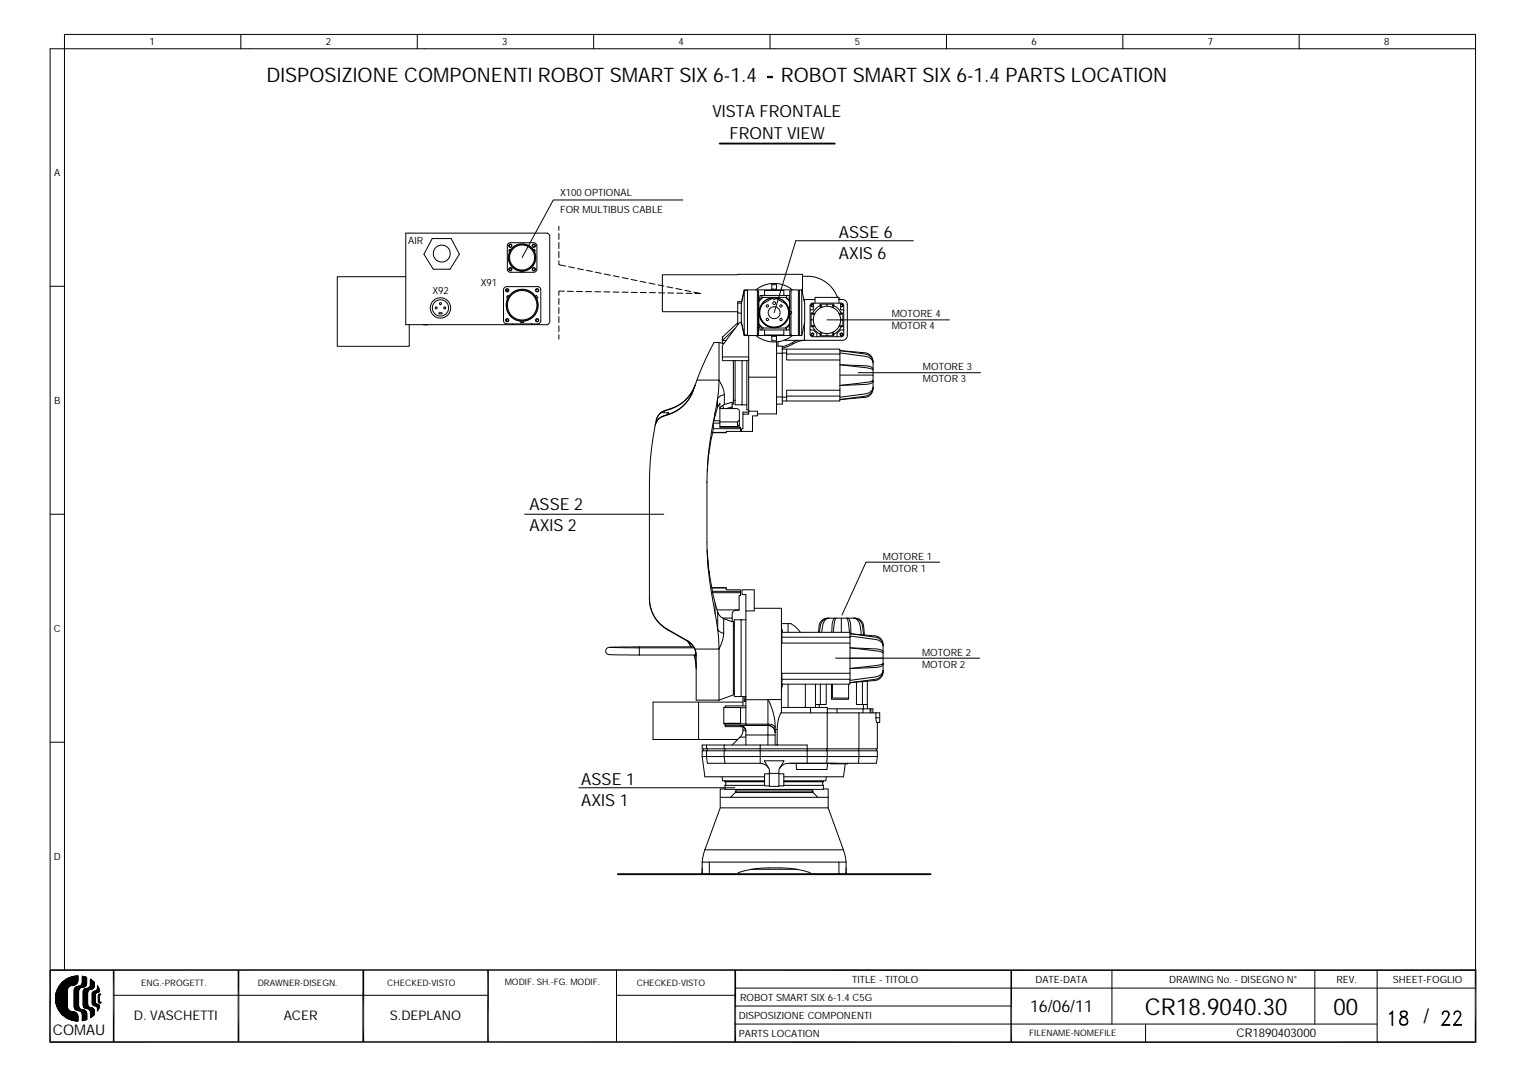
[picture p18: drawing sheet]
<svg xmlns="http://www.w3.org/2000/svg" width="297mm" height="210mm" viewBox="0 0 297 210" stroke-linecap="round" stroke-linejoin="round" font-family="sans-serif">
<defs><g id="words">
<g font-size="4.5">
<text x="222.9" y="197.5">CR18.9040.30</text>
<text x="259.6" y="197.5">00</text>
</g>
<g font-size="3.9">
<text x="51.9" y="16">DISPOSIZIONE COMPONENTI ROBOT SMART SIX 6-1.4</text>
<text x="152" y="16">ROBOT SMART SIX 6-1.4 PARTS LOCATION</text>
<text x="277.1" y="199.2">/</text>
</g>
<g font-size="3.2">
<text x="138.7" y="22.8">VISTA FRONTALE</text>
<text x="142" y="27">FRONT VIEW</text>
<text x="163.3" y="46.3">ASSE 6</text>
<text x="163.3" y="50.4">AXIS 6</text>
<text x="103.1" y="99.3">ASSE 2</text>
<text x="103.1" y="103.4">AXIS 2</text>
<text x="113.2" y="152.8">ASSE 1</text>
<text x="113.2" y="156.9">AXIS 1</text>
<text x="200.5" y="197.1">16/06/11</text>
</g>
<text font-size="2.9" x="10.3" y="201.5">COMAU</text>
<g font-size="2.6">
<text x="26.1" y="198.7">D. VASCHETTI</text>
<text x="55.2" y="198.7">ACER</text>
<text x="75.9" y="198.7">S.DEPLANO</text>
</g>
<text font-size="2.3" x="240.7" y="202">CR1890403000</text>
<g font-size="1.9">
<text x="29.1" y="8.8">1</text>
<text x="63.4" y="8.8">2</text>
<text x="97.8" y="8.8">3</text>
<text x="132.1" y="8.8">4</text>
<text x="166.4" y="8.8">5</text>
<text x="200.8" y="8.8">6</text>
<text x="235.1" y="8.8">7</text>
<text x="269.5" y="8.8">8</text>
<text x="10.6" y="34.3">A</text>
<text x="109" y="41.5">FOR MULTIBUS CABLE</text>
<text x="109" y="38.2">X100 OPTIONAL</text>
<text x="79.5" y="47.5">AIR</text>
<text x="84.2" y="57.2">X92</text>
<text x="93.6" y="55.7">X91</text>
<text x="173.6" y="61.8">MOTORE 4</text>
<text x="173.6" y="64.1">MOTOR 4</text>
<text x="179.7" y="72.1">MOTORE 3</text>
<text x="179.7" y="74.4">MOTOR 3</text>
<text x="10.5" y="78.6">B</text>
<text x="171.9" y="109">MOTORE 1</text>
<text x="171.9" y="111.4">MOTOR 1</text>
<text x="10.5" y="123">C</text>
<text x="179.5" y="127.7">MOTORE 2</text>
<text x="179.5" y="130">MOTOR 2</text>
<text x="10.5" y="167.4">D</text>
<text x="165.9" y="191.5">TITLE - TITOLO</text>
<text x="201.6" y="191.5">DATE-DATA</text>
<text x="227.6" y="191.5">DRAWING No. - DISEGNO N°</text>
<text x="260.2" y="191.5">REV.</text>
<text x="271.1" y="191.5">SHEET-FOGLIO</text>
<text x="144.1" y="195">ROBOT SMART SIX 6-1.4 C5G</text>
<text x="143.8" y="198.5">DISPOSIZIONE COMPONENTI</text>
<text x="143.8" y="202">PARTS LOCATION</text>
</g>
<g font-size="1.7">
<text x="27.5" y="191.9">ENG.-PROGETT.</text>
<text x="50.2" y="191.9">DRAWNER-DISEGN.</text>
<text x="75.4" y="191.9">CHECKED-VISTO</text>
<text x="98.3" y="191.7">MODIF. SH.-FG. MODIF.</text>
<text x="124" y="191.9">CHECKED-VISTO</text>
<text x="200.4" y="201.7">FILENAME-NOMEFILE</text>
</g>
</g></defs>
<path d="M140.1 28h22.4M120.3 170.2h60.9" fill="none" stroke="#000" stroke-width=".36"/>
<g fill="none" stroke="#000" stroke-width=".19">
<path d="M46.9 6.7v2.8M81.2 6.7v2.8M115.6 6.7v2.8M149.9 6.7v2.8M184.3 6.7v2.8M218.6 6.7v2.8M252.9 6.7v2.8M287.3 9.5h-277.5v179.4M132.9 38.9h-25.2l-6.1 11.2M9.8 55.7h2.8M79 53.9h-13.3v13.5h14v-4.2M79 45.4h27.6l.4 .4v17l-.4 .4h-27.6z"/>
<path d="M84.1 46.5h3.7l1.6 3-1.8 2.9h-3.3l-1.8-2.9zM98.2 56l.4-.2h6.1a.66 .66 0 0 1 .6 .6v6.1a.66 .66 0 0 1-.6 .6h-6.1a.66 .66 0 0 1-.6-.6v-6.1zM98.5 56.4l.4 .3M99.1 57.7l-.3-.2-.1 .3-.1 .2 .2 .1M99.4 52.2l-.3 .3M99.4 48.6l-.1-.1-.3 .4 .2 .1M101.4 52.8v.2M101.8 52.8v.2h-2.4a.58 .58 0 0 1-.6-.6v-4.5a.62 .62 0 0 1 .6-.6h4.5a.66 .66 0 0 1 .6 .6v4.5a.62 .62 0 0 1-.6 .6h-2.1M103.8 48.6l.2-.1 .2 .4-.1 .1M104.2 57.7l.3-.2 .2 .5-.2 .1M108.8 50.8v.8l1.3 .2M108.8 44.1v.7"/>
<path d="M108.8 45.5v1.1M108.8 47.2v1.2M108.8 49v1.2M108.8 58.1v1.2M108.8 59.9v1.2M109.9 56.7h-1.1v.8M110.4 56.7h1.2M110.7 51.9l1.1 .3M112.2 56.7l1.2 .1M112.4 52.3l1.2 .2M114 56.8h1.2M114.2 52.6l1.1 .3"/>
<path d="M115.8 56.8h1.1M115.9 53l1.2 .2M117.6 56.8h1.1M117.6 53.4l1.2 .2M119.3 56.9h1.2M119.4 53.7l1.1 .2M121.1 56.9h1.2M121.1 54.1l1.2 .2M122.9 54.4l1.1 .2M122.9 56.9l1.2 .1M124.6 54.8l1.2 .2M124.7 57h1.1"/>
<path d="M126.3 55.1l1.2 .2M126.4 57h1.2M128.1 55.5l1.1 .2M128.2 57h1.2M129.8 55.8l1.2 .3M130 57l1.1 .1M131.6 56.2l1.1 .2M131.8 57.1h1.1M133.3 56.5l1.2 .3M133.5 57.1h1.2M135 56.9l1.4 .2h-1.1M143.6 59h.7"/>
<path d="M144.3 59v.1M144.9 56.6l-.6 2.5v3.6M145.5 56.4h1.9v8.9h-1.9zM145.5 56.6h-.6v8.6h.6M145.5 56.4h-.6l-.6 2.6M147.1 56.4a5.7 5.7 0 0 1 7.2 0M147.4 56.7h.3v8.4h-.3M147.4 56.4h6.6M147.7 58.1h.1M148.3 57.9v-.4h4.8v.4M148.3 57.5h-.3l-.2 1M148.5 59.1l1.8-1 .4 .2 .5-.2 1.7 1a2.8 2.8 0 0 1-.3 3.8 2.8 2.8 0 0 1-3.8 0 2.8 2.8 0 0 1-.3-3.8z"/>
<path d="M148.5 57.9l-.8 .8v4.3l.8 .9M148.5 57.9h-.2l-.5 .6v.2M148.5 57.9h4.6M148.8 57.5v-.9h3.8v.9M150.2 56.3h1v.1M151.2 56.3v-.9h-1v1M152.9 57.9l.8 .8v4.3l-.8 .9M153.1 57.9l.5 .6v.2M153.1 57.5h.5v1M153.6 58.1h.2M154 56.4h1.4v8.9h-1.4v-4.2M154 56.7h-.2v4h.2"/>
<path d="M154 56.4v4.3M155.4 56.6h.2M155.6 56.4h.5v8.9h-.5zM156.1 56.4l.6 2.6v3.8l-.6 2.5M156.2 57.1v-3.7l-27.3 .1v7.2h14.7v-2h.8M156.2 53.8a6.4 6.4 0 0 1 6.8 4.1M156.5 58.3h2.2M156.6 58.3v.5M158.3 59.3a.2 .2 0 0 0-.3 0 .2 .2 0 0 0 0 .3 .2 .2 0 0 0 .3 0M158.3 59h5.4v1.3h.6v4h-.7l-.6 .6v.7h-4v-.7l-.6-.6h-.7v-4h.6zM158.3 59h-.3l-.2 .3-.1 1M158.3 59.3a.27 .27 0 0 0-.4 .2 .27 .27 0 0 0 .4 .2"/>
<path d="M158.7 59v-1.1h4.6v1.1M159.7 59.2l.1 .7M159.7 59.5a3.1 3.1 0 0 0-1.5 1.5M159.7 59.2l.2 .3 .1 .3M159.7 59.2h1.3v.4M159.8 59.9l-.7 .5-.5 .7M160 59.8a2.58 2.58 0 0 1 2.2 .1M160 59.8l-.2 .1M161 59.2h1.3M162.2 59.9l.7 .5 .5 .7M162.3 59.2l-.3 .6M162.3 59.2l-.1 .7"/>
<path d="M162.3 59.5a3.1 3.1 0 0 1 1.5 1.5M163.3 58.3a1.26 1.26 0 0 1 1.6 .7l.1 6.3a.91 .91 0 0 1-1 1h-11.4M163.3 58.2l.5 .1M163.7 59.3a.2 .2 0 0 1 .2 0 .2 .2 0 0 1 0 .3 .2 .2 0 0 1-.2 0M163.7 59h.1a.44 .44 0 0 1 .5 .5v.8M163.7 59.3a.26 .26 0 0 1 .4 .2 .26 .26 0 0 1-.4 .2M177.8 46.9h-22.9l-4.2 14M82.4 63.2h1M85.5 60.9h.5v.2h-.5zM98.5 62.3l.3 .3M99.8 63.1l-.1 .1M101.4 62.6v.2h.5v-.2"/>
<path d="M103.5 63.1l.1 .1M104.3 62.4l.2 .2M108.8 61.7v1.1M108.8 63.4v1.2M108.8 65.2v.8M129.3 80a2.38 2.38 0 0 0-1.5 1.8M129.3 80h.1M130.6 79.6a7.8 7.8 0 0 0 4.7-4.6 7.9 7.9 0 0 1-6 5M130.6 79.5l-1.3 .5M135 76v-.1a7.8 7.8 0 0 1-4.8 4.8M139.7 77.7l-.5 2.7M139.7 77.7v1.6l-.5 1.7"/>
<path d="M139.7 79.3l.4-.7v3.3M140 74h-4.3a9.3 9.3 0 0 1-3.4 5.6l-2.1 1.1M140 74l-.3 3.7M140 74l.7 1.5 .3 1.3M140 66.7h-1l-1.7 3.4-1.6 3.9M140 66.7l.9 .2M140 66.7v7.3M140.1 79.6h3.5l.3 .3v1.9l-.3 .4M140.6 66.3v.5h.3M140.6 66.8v.1M140.7 65.6l-.1 .7M140.7 78.9l-.6 .5"/>
<path d="M140.7 78.9l.2 .7M141 76.8a1.81 1.81 0 0 0-1.3 .9M141 78.8l1.5-.5v1.3M141 76.8v2M141 78.8l-.3 .1M142.5 79.2l-1.1 .4M142.8 70.2v8.4l-.3 .1M142.8 77.9h.3M143.1 64l-2.5 2.3h.8M143.1 70.2v8.6h1.4M143.6 60.7v.2l.7 .1M143.6 62.9l-2.9 2.7-.1 .7"/>
<path d="M143.6 60.9v2.4M144.3 62.7l.6 2.6h.6M144.3 62.7v.1M144.3 62.8h-.4l-3.3 4.5v2.9h5.2M144.5 70.2v8.6h.9M145.4 70.2v9.6h.4M145.8 73.4v6.7h1.6v.9h-.9v3h-2.1v-.5h.2v-2.9h1.2v-.5M145.8 65.3v4.2M147.1 65.3a5.7 5.7 0 0 0 7.2 0M147.4 65.3h6.6M147.7 63.7h.1M147.8 63.1v.2l.5 .6h.2"/>
<path d="M147.8 63.3l.2 1h.3M148.3 63.9v.4h4.8M148.5 63.9h4.4M148.8 64.3v.9h3.8v-.9M150.2 65.3v.2h1v-.2M150.2 65.5v.9h1v-.9M151.2 66.6v6.8h-5.4v-3.9h-5.2M151.2 77.3h1.1v1.4h-1.1M151.2 68.8h1.1v8.5M151.2 67.4h1.1v1.4M151.2 73.4v7.2h-3.8M151.5 66.5v.9"/>
<path d="M152.3 68.7h.8v1.4h10.4v5.9h-10.4v1.3h-.8M152.3 68h.8v.7M152.9 63.9h.2v.4M153.1 77.3v.8h-.8M153.1 68.9h10.4v1.2M153.1 68h10.4v.9M153.6 63.1v.2l-.5 .6M153.6 63.3v1h-.5M153.6 63.7h.2M153.8 60.7v4.4h.2M153.8 61.1h.2M154 60.7l.1 .1-.1 .3"/>
<path d="M154.3 66.7l-2 .8M154.4 66.9l-2.1 .9M155.2 66.3l-.9 .4M155.4 65.2h.2M156.6 63v3.3M156.8 66.3a4.7 4.7 0 0 0-2.4 .6l-.1-.2M157.7 64.3v.8l.2 .3 .3 .2h.8M157.9 61l.6 .3M157.9 61v1.3h.4M157.9 61h.3M157.9 63.6h.3M157.9 62.3v1.3"/>
<path d="M158.2 63.6a3.1 3.1 0 0 0 1.5 1.5M158.2 61l.4 .1M158.5 63.3l-.6 .3M158.6 63.5l.5 .7 .7 .5M158.6 61.1l-.1 .2a2.69 2.69 0 0 0 .1 2.2M158.6 63.5l-.4 .1M159.8 64.7l.2 .1a2.69 2.69 0 0 0 2.2-.1M159.8 64.7l-.1 .7M160 64.8l-.3 .6M161 65v.4h-1.3M161 62.3h23.8M162 64.8l.3 .6"/>
<path d="M162.2 64.7l.1 .7h-1.3M163.4 61.1a2.65 2.65 0 0 1 0 2.4M163.4 63.5l-.5 .7-.7 .5M163.4 61.1l.7-.1v2.6M163.4 63.5l.7 .1M163.4 63.3l.7 .3M163.5 75l4.5-.5a3.1 3.1 0 0 0 2-.5l-.2 .5-.7 .3zM163.5 73h6.5v1M163.5 68.7l4.7 .7a1.7 1.7 0 0 1 1.8 1.3v1.1M163.5 76v1.1h-10.4M163.5 77.1v1h-10.4M163.8 63.6a3.1 3.1 0 0 1-1.5 1.5"/>
<path d="M164.1 61l-.7 .3M164.3 64.3l-.2 1.1-.3 .2h-.8M167.1 72.6h23.8M170 72l-.1-.3a3.6 3.6 0 0 0-2.6-.5l-3.8-.2 5.3 .6 .9 .3 .3 .1v1M170 75.4l-.2 .4a2.24 2.24 0 0 1-2.1 1l-4.2 .6M170 75.4a1.97 1.97 0 0 1-2.4 1.9l-4.1 .5 4.1-.4a1.9 1.9 0 0 0 2.4-1.9M170 70.6a1.9 1.9 0 0 0-2.4-2l-4.1-.3 4.1 .5a1.97 1.97 0 0 1 2.4 1.9M170 74.2v1.2M127.6 82.8a58.4 58.4 0 0 0-1.2 11.4v22.4a6.9 6.9 0 0 0 3.5 6M127.6 82.6v.2M127.7 82l-.1 .6M127.7 82h.2"/>
<path d="M127.8 81.8l-.1 .2M128.7 80.4l-.6 .6-.3 .8M128.7 80.4h1.5M129.1 81.1a2.31 2.31 0 0 0-1.5 1.7M129.1 81a2.38 2.38 0 0 0-1.5 1.6M129.1 81v.1M129.3 80l-.6 .4M130.2 80.4l-.4 .4M130.2 80.4v.3M130.2 80.7l-1.1 .4M130.3 80.6l-1.2 .4M137.6 94h.1"/>
<path d="M137.9 88.4h.1M138 88.4l-.3 3.4M138 88.4v-.2l-.1 .5M138.1 87.4h.1M138.1 87.4v-.1l-.1 .9M138.7 84.3l-.6 3.1M138.7 84.2h2.7l-2.7 .1M138.9 83.5h5.3M139 81.9h1.1v.5h-1.2M139.2 80.4a65.1 65.1 0 0 0-1.6 13.4l.1 14.7 .3 3.7 1.2 7.2M139.2 80.4l-.5 3.9M140.1 82.2h3.5v.9h-3.5"/>
<path d="M140.1 82.4v.8h4.1v.3M143.9 82.8v.4h.3M143.9 81.8v.9l-.3 .4M144.2 83.5v.5h-2.8v.2M145.8 80.3h-1.2v.3M9.8 100.1h2.8M102.1 100.1h27.1M126.4 116.5a6.9 6.9 0 0 0 3.5 6M137.7 107.1l.2 3.8M137.8 108.9l.2 2.6v-.1M137.9 110.4v.5M137.9 110.9h.1"/>
<path d="M138 111.4h.1M138 111.4l.6 3M138.6 114.4l.6 3v2M138.6 114.5h2.8v.3h2.8v.3M138.6 114.4l2.8 .1M138.7 115.1h5.5v.3h-5.5M139.2 119.4l.5 3.1v-3.3a2.01 2.01 0 0 0 1.2 1.3M139.2 117.4l.5 1.8M143.9 118.8h-.9l-.3 .3-.2 1.2h-1.8M144.2 115.4v.6h-.3v2.8h-4.3M145.2 118.9v-3.1h-.7v-1h2.3v4.1h-1.6v17.3M146.8 118.4h5.3v17.8h-6.9"/>
<path d="M182.9 109.5h-14.3l-4.7 10.3M118.7 126.1h16.4M124.5 126h-4.3a2.88 2.88 0 0 0-2.1 .3 .82 .82 0 0 0 .1 .9 .82 .82 0 0 0 .9 .3h5.4M124.5 126v1.5M124.5 127.5h10.9M124.5 126h10.5M129.9 122.5l4 2.3M129.9 122.5v.1M129.9 122.6l4 2.3M133.8 124.8l.7 1.2M133.9 124.8v.1a3.3 3.3 0 0 1 1.6 2.8M133.9 124.8a3.3 3.3 0 0 1 1.4 1.6"/>
<path d="M133.9 124.9l.7 1.1M135.3 126.4l.2 1.2v8.7h4.5M135.3 126.4h4.7v9.9M135.4 126.8v1h.1M135.4 128.9l-.3-1.4 .4 2.7M135.4 128.9l.1 1.2M135.4 128.9h.1M136 136.7h8.6M139.7 122.5a1.69 1.69 0 0 0 1.2 .8l-.2 1.2-.7 1.9zM142.5 120.3v.8l-1.6-.6v2.8M142.5 120.9l.3 .1v14.3l-2.8 1M142.8 121.8h.2"/>
<path d="M142.8 134.5h.2M142.8 134.7h.2M144.2 137.8h1M144.3 120.7v14.9M144.6 135.6v1.8M144.9 135.6v1h.3M145.2 136.2v4.8h4.3M145.2 137.4h-4v.4M145.2 120.7h-2.2v14.9l2.2 .1-.3 .9M149.5 136.2h.1M149.5 136.2v.1a11.9 11.9 0 0 1 1.4 5.7h.4l.3-2 .4-1.2h9M149.5 136.2v4.8"/>
<path d="M152.1 120.9l.1 .5h1.8l1 .8 .8 .9M152.1 121.8l.1 .8M152.1 137.7h5.7v1.1M152.1 123.1l.1 2.1h13.3v5.9h-13.3v1.4M152.1 136.2v2.6M152.1 122.6h.1M152.1 123.9h.1M152.1 132.5h.1M152.2 132.5l-.1 .7M152.2 124.1h13.3v1.1M152.2 123.1h13.3v1M152.2 133.7l-.1 .8"/>
<path d="M152.2 122.6l.2 .5M152.2 133.7h-.1M152.4 133.2l-.2 .5M153.4 121.4v1.7M153.4 133.2v4.5M156.8 133.2v4.5M157.8 137.7h3.3v1.1M158.7 133.2v4M159.5 137.2v.5M159.7 133.2v4M160.8 133.2v4h-2.1v.5M161 138.8h6.2v7"/>
<path d="M161 138.8v7M161.1 138h1.8v.8M161.3 120.4a1.87 1.87 0 0 0-1.9 2.3l-.1 .4M161.4 120.4a1.75 1.75 0 0 0-1.8 1.9l-.1 .8M161.9 133.2v3h3.3v-.3M162.1 133.2v2.7h3.1v-2.7M162.6 120.4h-1.4a2 2 0 0 0-1.2 2.2v.5M162.7 128.2h28M162.8 120.4h-.3a3.5 3.5 0 0 0-.6 2.7M162.9 138h5.1v.8M163.8 120.4v2.7M164.8 120.4h-2a5.3 5.3 0 0 0-.6 2.7"/>
<path d="M165 120.4h-.2a5.7 5.7 0 0 1 .6 2.7M165 120.4h.1a3.4 3.4 0 0 1 .6 2.7v.3M165 120.4h1.2M165.5 130.2l4.5-.5a3.4 3.4 0 0 0 1.9-.5v.3a3.7 3.7 0 0 1-2.7 .5zM165.5 123.8l4.7 .7a1.65 1.65 0 0 1 1.7 1.3v1.2M165.5 131.1v1.2h-13.3M165.5 132.3v.9h-13.3M165.5 123.9v.2M166.2 120.4l.4 .1a2.81 2.81 0 0 1 1 2.6l.1 .5M166.2 120.4a1.91 1.91 0 0 1 1.8 2.3l.1 .9M166.3 120.4a1.87 1.87 0 0 1 1.9 2.3l.1 .9M166.7 132.8v4.4h1.4v.8"/>
<path d="M167.2 138.8h4.1v1h-.8M167.9 132.7v4.5M168 138h1.4v.8M168.1 137.2h.7v.8M168.8 132.6v4.6M169.4 138h.1v.8M169.5 138h.4v.8M170.5 139.8l.2 .9M170.5 138.8v1M171.3 139.8v.9h-.6M171.9 127.2v-.4a3.5 3.5 0 0 0-2.7-.5l-3.7-.2 4.5 .6a2.91 2.91 0 0 1 1.9 .5v1h-6.4M171.9 130.5l-.2 .7a3.3 3.3 0 0 1-2.5 .8l-3.7 .5"/>
<path d="M171.9 125.7a1.87 1.87 0 0 0-2.3-1.9l-4.1-.4 4.1 .5a2.04 2.04 0 0 1 2.3 1.8v.1M171.9 130.5a1.75 1.75 0 0 1-1.9 1.8l-4.5 .6 4.1-.3a1.87 1.87 0 0 0 2.3-2M171.9 128.2v1M171.9 129.4v1.1M9.8 144.5h2.8M112.7 153.4h30.3M136 144v-7.3h-8.9v7.3h16.5M136.7 147.3h.8l.2 1.3h3.4M136.7 147.3l.5 3.9h11.6M136.9 145.8v.4M137.5 146.2v1.1h10.5v1.3h-6.9l-.1-2.4zM137.5 145.8h-.8v-.7h20.4v.7h-9.1v.4h9.1v1.1h3.9v1.3h-3.9"/>
<path d="M137.5 145.1v.7h3.5M137.5 146.2h-.8v1.1M137.7 145.8v.4M140.2 155.3v2l-3 8.2M140.2 157.3h21M140.2 155.3h21M140.6 151.2l.1 .8h8.1M140.9 140.8h3.3v.2h-3.3zM140.9 140.8v-3h3.3v3M141 146.2h7v1.1h9.1v1.3h-3.7a1.95 1.95 0 0 0-1.6 1M141 145.1v.7M141.1 152.2a.44 .44 0 0 1 0 .7"/>
<path d="M141.1 153.6h-.9v1.7M141.1 152v.2M141.1 152.9v.8h19.2v-.8M141.1 152.2h7.7M141.1 152.9h7.7M141.2 145.8v.4M141.2 141v.2M141.2 141.2h4M143.2 154.3h15.1M143.3 153.7h14.8M143.3 153.8v.2M144.1 143.5l-1.6 1.6"/>
<path d="M144.1 143.5h1.1M144.2 140.9h1M144.3 141.5a.95 .95 0 0 1 .9 .9M144.3 141.3a1.1 1.1 0 0 1 .9 1v2.8M144.6 142.2a1.73 1.73 0 0 1-.5 1.3M144.6 141.6v.6M144.6 142.2h.5M145.2 141v.2h4.3a1.39 1.39 0 0 1 1.4 1.4v-.2a1.42 1.42 0 0 0-1.4-1.1h-5.2v.2h-3.1v-.3M148 148.6a1.95 1.95 0 0 1 1.6 1M148 145.1v.7h-7M148.8 148.1h3.8l-1 1.7v.8h-1.8v-.8zM149.5 141a1.22 1.22 0 0 1 1.4 .7"/>
<path d="M149.5 141v2.1h-4.3M149.8 150.6v2.5h1.8v-2.5M149.8 150.7h-1v2.3h1M150.9 142v3.1M150.9 143.1h-1.4v2M151.3 142v3.1M151.6 150.7h1v2.3h-1M152.6 152.2h7.7M152.6 152.9h7.7M153.8 148.6h9M155 148.6l.1 1.2h5.9l.1-1.2M158.1 153.8v.2"/>
<path d="M158.3 154.3v-.3h-15.1v.3l-1 1M158.3 154.3l.9 1M160.3 152.2a.44 .44 0 0 0 0 .7M160.3 153.6h.9v1.7M160.3 152v.2M160.9 151.2l-.1 .8h-8.2M161 145.8v.4M161.2 157.3l3 8.2M161.2 155.3v2M161.8 148.6v.1h3.2v-.1M164.5 148.7l-.3 2.5h-11.6M167.1 145.8v.4"/>
<path d="M167.2 146.2h3.6v1.1l-.2 1.3h-3.5M170.6 145.8v.4M170.8 140.7v5.1h-13.7v.4h3.9v1.1h6.2v-1.1h-6.2M170.8 147.3h-3.6l-.1 1.3h-6.1M136.7 167.9h1.4v2.3h-1.4zM136.7 169v1.2M137.2 165.5l-.5 2.4M137.2 165.5h27M138.1 167.9h25.2v2.3h-5.6v-.3a26.1 26.1 0 0 0-14 0v.3h-5.6M146.3 169.3h8.8M163.3 167.9h1.4M164.2 165.5l.5 2.4"/>
<path d="M164.7 167.9v2.3h-1.4M164.7 169v1.2M10.8 194l2.4 2.4-1.1 1.1M10.8 194.9l3.9 3.9M10.8 193.9l2.3 2.2M10.8 195.1l3.7 3.6M10.9 193.7l2.2 2.3M10.9 193.4l2.2 2.2M10.9 195.5l3.2 3.2M10.9 193.3l2.2 2.1M11 195.7l2.9 2.9M11 193l2.1 2.1"/>
<path d="M11.1 192.9l2 2M11.1 196l2.5 2.5M11.1 192.8l2 1.9M11.2 192.6l1.9 2-1.8 1.8M11.2 192.5l1.9 1.9M11.3 192.4l1.8 1.9-1.9 1.9M11.3 192.3l1.8 1.7M11.4 192.2l1.7 1.7M11.5 192.1l1.6 1.6M11.5 192l1.6 1.5M11.6 191.9l1.5 1.5M11.7 191.8l1.4 1.4"/>
<path d="M11.8 191.7l1.3 1.3M11.8 191.6l1.3 1.2M11.9 191.5l1.2 1.2M12 191.4l.2-.2 1.1 1.1M12 191.4l1.1 1.1M12.1 191.3l1.1 1.1-2.4 2.4M12.3 191.1l1.1 1.1M12.4 191.1l1 1M12.4 191l1.1 1.1M12.6 188.9v-182.2h274.7v182.2M12.6 190.9l1 1.1M12.6 190.8l1.1 1.1"/>
<path d="M12.8 190.8l1.1 1.1M12.8 198.1l1.2-1.1 1.2 1.2M12.9 190.7l-1.5 1.4M13 190.6l1.2 1.2 1-1M13.1 190.6l1.2 1.2M13.1 196.2a1.2 1.2 0 0 0 1.2 .8M13.1 193.1l-2.2 2.2 3.4 3.4 .9-.8a.88 .88 0 0 0-.9-.9M13.1 195.5l-1.5 1.4M13.1 195.3l-1.6 1.6M13.1 195.1l-1.6 1.7M13.1 195l-1.7 1.7 1.5 1.5 1.2-1.2 1.1 1M13.1 194.8l-1.8 1.7"/>
<path d="M13.1 194.4l-1.9 1.9 2.1 2.1 1.3-1.3 .5 .5M13.1 194.1l-2 2M13.1 193.9l-2 2.1M13.1 193.7l-2.1 2.1M13.1 193.6l-2.1 2.1M13.1 193.4l-2.2 2.2M13.1 193.2l-2.2 2.2M13.1 192.9l-2.2 2.2M13.1 192.7l-2.3 2.3M13.1 195.6l-1.4 1.5M13.1 195.8l-1.3 1.4M13.1 196l-1.3 1.2"/>
<path d="M13.1 196.2l-1.2 1.2M13.1 196.3l-1.1 1.1M13.2 190.5l1.3 1.3M13.3 190.5l-2.1 2M13.3 196.5l-1.1 1.1M13.3 190.5l1.3 1.3M13.4 196.6l-1.1 1.1-.4-.4M13.4 196.7l-1 1.1M13.4 190.4l1.3 1.3M13.5 196.8l-1.1 1M13.5 190.3l1.3 1.3M13.6 190.3l-2.5 2.5"/>
<path d="M13.6 196.8l-1 1.1M13.7 190.3l1.2 1.3M13.7 196.9l1.5 1.4M13.7 196.9l-1.1 1.1M13.8 190.3l1.2 1.2M13.9 190.2l-2.9 2.9 2.1 2.2M13.9 196.9l-1.2 1.2M13.9 190.2l1.2 1.2M14.1 190.2l1 1-.5 .6M14.1 190.2l-3.2 3.1M14.2 190.1l1 1M14.3 191.8a1.24 1.24 0 0 0-1.2 .9v3.5"/>
<path d="M14.3 190.1l-3.4 3.4 2.2 2.3M14.3 197l-1.2 1.3M14.4 197l.8 .8M14.4 195.2l1 .9-.6 .6M14.4 195.4l2.5 2.4M14.4 195.6l2.5 2.4M14.4 195.9l.9 .9M14.4 194.5l.9 .9M14.4 194.3l.9 .9M14.4 194.2l.9 .8M14.4 194l.9 .9M14.4 193.3l.9 .9"/>
<path d="M14.4 193l.9 .8M14.4 193.7l.9 .8M14.4 193.8l.9 .9M14.4 194.7l.9 .9M14.4 194.9l.9 .8M14.4 195l.9 .9M14.4 192.8l.9 .9M14.5 197l-1.3 1.3M14.5 196.1l.7 .7M14.5 192.7l.8 .8M14.5 190.1l.7 .7M14.5 192.5l.8 .8"/>
<path d="M14.5 190.1l-3.7 3.7M14.6 192.4l.7 .8M14.6 190.1l.6 .5M14.6 192.3l.7 .7M14.7 197.1l-1.3 1.3M14.7 190l-3.9 4M14.7 192.2l.6 .6M14.8 190l.4 .4M14.8 197.2l-1.3 1.3M14.8 192.1l.6 .6M14.9 192.1l-.4 .4M14.9 190l-4.1 4.2 4.4 4.3"/>
<path d="M14.9 197.3l-1.2 1.2M14.9 192.1l.5 .5M14.9 190l.3 .3M15 197.4l-1.2 1.2M15.1 197.5l-1.2 1.1M15.1 190l-4.3 4.3 4.4 4.4M15.1 192.1l.4 .4M15.1 197.6l-1 1.1M15.1 192.1l-.6 .6M15.2 190.9a.88 .88 0 0 1-.9 .9M15.2 191l-.8 .8M15.2 197.7l-1 1"/>
<path d="M15.2 190.1a4.4 4.4 0 0 0-4.4 4.3 4.4 4.4 0 0 0 4.4 4.4M15.2 190v.9l-.8-.8M15.2 197.9v.9M15.2 197.9h.1M15.2 190.6l-1.2 1.2-1.1-1.1M15.2 190.5l-1.5 1.5M15.2 190.3l-4.4 4.4 4.1 4.1 .3-.2M15.2 190.1l-4.4 4.4 4.3 4.3M15.2 198.1l-.7 .6M15.2 198.2l-.6 .6M15.2 198.4l-.4 .4M15.2 198.7l-.1 .1"/>
<path d="M15.2 192a.8 .8 0 0 0-.8 .8v3.2a.77 .77 0 0 0 .8 .8M15.2 196.8a.8 .8 0 0 1 .8 .8v1.1M15.2 192l.4 .4M15.3 193.3l-.9 .8M15.3 193.1l-.9 .9M15.3 193.4l-.9 .9M15.3 193.8l-.9 .8M15.3 194.1l-.9 .9M15.3 194.3l-.9 .9M15.3 194.5l-.9 .8M15.3 195.1l-.9 .9M15.3 195.7l-.7 .7"/>
<path d="M15.3 195.5l-.8 .8 .4 .4 .5-.4M15.3 194.8l-.9 .9 1.2 1.2M15.3 194.6l-.9 .9M15.3 193.9l-.9 .9M15.3 193.6l-.9 .9M15.3 195l-.9 .8M15.3 195.3l-.8 .9M15.3 195.8a.77 .77 0 0 0 .8 .8M15.3 192l-.9 .9M15.3 192.9l-.9 .9M15.3 196l-.6 .6M15.4 192.7l-1 .9"/>
<path d="M15.4 192l.3 .3M15.5 196.3l-.4 .5M15.5 192l.3 .3M15.6 192l-1.2 1.1 .9 .9M15.6 196.4l-.4 .4M15.7 196.5l-.3 .3M15.7 191.9l.4 .3M15.8 196.5l1.1 1.2M15.8 196.6l-.3 .2M15.8 191.8l.5 .4M15.9 191.7l.5 .5 .4-.4M15.9 197.2l.5-.5 .4 .4-.8 .8"/>
<path d="M15.9 196.6l-.3 .3M15.9 197.2l1 1M16 191.6l.5 .5M16 196.6l.9 .9M16 197.5l.9 .9-.2 .2-.7-.8M16 191.4l.6 .6M16 190.1l.9 .8M16 197.6l.9 .9M16 198l.6 .6M16 198.2l.5 .4M16 198.3l.4 .4M16 191.3l.7 .7"/>
<path d="M16 191.1l.8 .7M16 198.5l.2 .2M16 198.7h.1M16 190.9l.8 .8M16 190.8l.8 .8M16 190.6l.9 .8M16 190.4l.9 .9M16 190.2l.9 .9M16.1 196.6a.8 .8 0 0 1 .8 .8v1.1M16.1 192.2a.8 .8 0 0 0-.8 .8v2.8l-.7 .7M16.1 196.6l-.4 .4M16.2 193.1v2.8l.3 .4 .6 .1a.66 .66 0 0 1 .5 .7v1.1l.8-.6-.1-1-.2-.3-.4-.1"/>
<path d="M16.2 195.8l.6 .6 .4-.4M16.2 195.1l2.2 2.1M16.2 193.7l.9 .9-.9 .9M16.2 193.4l.9 .8-.9 .9M16.2 196.6l.7 .8-.9 .8M16.2 195.2l2.2 2.2M16.2 195.6l.8 .8 .3-.3M16.2 194.9l.9 .9M16.2 194.6l.9 .8M16.2 193.5l.9 .9M16.2 193.9l.9 .8M16.2 194l.9 .9"/>
<path d="M16.2 194.2l.9 .9M16.2 194.4l.9 .9M16.2 194.7l.9 .9M16.2 195.4l1.1 1.1M16.2 190.1l-.2 .2M16.2 193l.9 .9M16.2 192.9l.9 .8M16.3 196.6l-.5 .5M16.3 190.1l.6 .7M16.3 192.8l.8 .7M16.4 190.2l-.4 .3M16.4 192.7l.7 .7"/>
<path d="M16.5 192.6l.6 .6-.9 .9M16.5 190.2l.4 .4M16.5 190.2l-.5 .4M16.5 196.7l-.5 .6M16.6 192.5l-.3 .3M16.6 192.5l.5 .6M16.6 196.8l-.6 .6M16.6 190.2l-.6 .6M16.7 192.5l.5 .4M16.7 196.9l-.7 .7M16.8 197l-.8 .7M16.8 192.5l-.6 .6"/>
<path d="M16.8 192.4l.4 .4M16.9 190.3l-.9-.2v1.2a.77 .77 0 0 1-.8 .7M16.9 190.3v1.1a.76 .76 0 0 1-.8 .8M16.9 191.2l-1.2 1.1M16.9 190.8l-2.5 2.5M16.9 191.5l-.7 .7M16.9 191.3l-.9 .9-.4-.3M16.9 191l-2.5 2.4 .9 .9M16.9 190.7l-.9 .9M16.9 190.5l-.9 .9M16.9 190.3l-.9 .9M16.9 190.4l-.2-.1-.7 .7"/>
<path d="M16.9 197.2l-.9 .9M16.9 198.5l-.9 .2M16.9 197.5l-.9 .9M16.9 197.7l-.9 .9M16.9 197.9l-.9 .8M16.9 198l-.7 .7M16.9 198.2l-.4 .5M17.1 193.9l-.9 .9M17.1 195.1l-.9 .9M17.1 193.6l-.9 .9M17.1 194.8l-.9 .9M17.1 194.4l-.9 .9"/>
<path d="M17.1 194.1l-.9 .9M17.1 193.7l-.9 .9M17.1 193.4l-.9 .9M17.1 195l-.9 .8M17.1 195.3l-.8 .8M17.1 195.5l-.7 .7M17.1 195.6l-.6 .7M17.1 195.8l-.5 .5-.3-.3M17.1 192.4l.3 .3M17.1 196.4l.3-.3 1 1M17.1 193l-.9 .9M17.2 195.9l-.5 .5"/>
<path d="M17.3 192.4l.3 .3M17.3 192.3l-1.1 1.1M17.3 192.8l-.3-.4-.8 .8M17.4 192.3l.3 .3M17.4 196.6l.4-.4 .5 .5M17.5 192.1l.5 .5M17.6 196.2l-.3 .3M17.6 192l.5 .5M17.6 191.7l-.3 .6-.8 .3-.3 .3v.3l.9 .8M17.6 190.7v1M17.6 191.8l.6 .6M17.6 190.7l.7 .5v1l-.2 .3-.4 .2"/>
<path d="M17.6 197.9l.2 .1M17.6 197.2l.6 .6M17.6 197.5l.4 .4M17.6 197.7l.3 .3M17.6 198l.1 .1M17.7 196.2l.7 .7M17.7 190.7l-.1 .1 .7 .7M17.7 192.6l-.5 .3-.1 .4v2.3l.1 .3 .5 .3M17.7 196.2l-.3 .4M17.7 190.8l.6 .6M17.8 190.8l-.2 .2 .7 .7M17.9 190.9l-.3 .2 .7 .8"/>
<path d="M17.9 194.7l1.4 1.5M18 190.9l-.4 .4 .7 .7M18 193.4l.6 .6M18 196.3l-.5 .4 .9 .9M18 193.3l.6 .5-.7 .6 .7 .6-.6 .6M18.1 191l-.5 .5 .7 .7M18.1 193.2l.5 .4M18.1 196.3l-.5 .5M18.2 193.1l.4 .4M18.2 191.1l-.6 .6 .7 .6M18.2 196.4l-.6 .6 .7 .7M18.3 191.2l-.7 .6"/>
<path d="M18.3 196.5l-.7 .7M18.3 193l.4 .4M18.3 191.4l-2.1 2.2M18.3 192.1l-.5 .5-.4-.4M18.3 191.8l-.9 .9M18.3 191.6l-2.1 2.2M18.3 193l-.3 .4M18.3 192l-.6 .7M18.3 191.3l-.8 .8M18.3 196.6l-.7 .7 .5 .5M18.4 196.7h.1M18.4 196.8l-.8 .7"/>
<path d="M18.4 196.9l-.8 .8M18.4 197.1l-.8 .7M18.4 197.3l-.8 .7M18.4 197.5l-.7 .6M18.4 193l.4 .3M18.5 193a.51 .51 0 0 0-.6 .5v1.8a.86 .86 0 0 0 .9 .7l.2 .3M18.5 193l-.6 .6 .7 .6M18.6 195.1l.1 .3 .6 .3 .1 .4M18.6 193.7v1.4M18.6 194.8l-.6 .7 .3 .3M18.6 194.5l-.7 .6 1.3 1.3M18.6 194l-.7 .6 .7 .6"/>
<path d="M18.6 194.1l-.7 .7M18.6 195.2l-.5 .5M18.6 195.8l.3-.2 .5 .4M18.6 193.6l-.7 .6 .7 .7M18.6 193l.3 .3M18.6 195.3l-.4 .4M18.7 195.4l-.4 .4M18.7 192.9l.3 .4M18.8 195.5l-.4 .3M18.8 192.9l.4 .3M18.9 192.8l.4 .3M18.9 192.6l.4 .4"/>
<path d="M19 192.5l-.2 .3-.3 .2M19 192.5v-.5a.9 .9 0 0 1 .3 1l-.6 .4-.1 .3M19 192.5l.4 .4M19 196.3l.2 .2M19 192.3l.4 .4M19 196.8h.1M19 192.1l.2 .3M19 192h.1M19 192.1v.1M19 195.6l-.3 .3M19.1 195.6l.3 .2M19.1 192.2l-.1 .2"/>
<path d="M19.1 193.9v1.2l.2 .2h.3v-.2M19.1 194.9l.4 .4 .1-.2M19.1 194l.2 .3-.2 .1M19.1 195.1l.2 .2 .2-.2M19.1 194.4l.2 .2M19.1 194.7l.2 .3M19.1 193.9l.2 .2M19.2 195.6l-.4 .4M19.2 192.3l-.2 .2M19.2 196.4l-.2 .3M19.2 192.4l-1.3 1.3 .7 .6-.7 .6 1.4 1.4M19.2 193.6v.1l.1 .2"/>
<path d="M19.2 193.6l.2 .2M19.3 192.5l-1.4 1.4 .7 .6M19.3 195.7l-.4 .4M19.3 193.8v1.3h.3M19.3 193.8l.3-.1v-.1a.32 .32 0 0 0-.5 .3M19.3 193l-.2 .2M19.3 194.4l-.2 .2 .2 .2M19.3 192.7l-1.4 1.4 .7 .6-.7 .6 .6 .5M19.3 195.1l-.1 .1M19.3 194.6l-.2 .2M19.3 194l-.2 .3 .2 .2M19.3 193.9l-.2 .2"/>
<path d="M19.3 194.7l-.2 .3M19.3 194.9l-.2 .2M19.3 193.6l.2 .1M19.3 195.8l-.4 .4M19.4 196.1l-.4 .4 .1 .1M19.4 196.1l-.4 .7v-.5M19.4 192.8l-.5 .5M19.4 195.9l-.4 .4M19.5 195.1l.1 .1M19.6 193.6h-.1l-.4 .3M19.6 193.6l-.1 .1M22.1 193.8h72.9"/>
<path d="M120 188.9v14M120 193.8h23.1M143.1 199.4h125M143.1 192.4h144.2M143.1 195.9h53.8M216.5 188.9v10.5M223 199.4v3.5M256 188.9v10.5M268.1 188.9v14M270.6 197.4l.5-.6v2.8h-.1v-2.5l-.4 .4zM272.6 199.2l.3 .3M272.7 197a.68 .68 0 0 0 .4 1 .87 .87 0 0 1 .7 1.4 .81 .81 0 0 1-1.2-.3 .89 .89 0 0 1 .9-1.1 .61 .61 0 0 0 .5-.6 .61 .61 0 0 0-.5-.6z"/>
<path d="M272.7 197.1l.4-.1 .7 .1M272.8 197a.61 .61 0 0 0 .3 .9 .9 .9 0 0 1 .9 .7 .9 .9 0 0 1-.5 1 .83 .83 0 0 1-1-.5 .83 .83 0 0 1 .6-1.1l.4-.1a.61 .61 0 0 0 .2-.9M274 199.2l-.4 .3M280.8 199.5h1.5v.1h-1.6l1-1.3a.83 .83 0 0 0 0-1.3h-.5l-.4 .5 .2-.5 .7-.2a.85 .85 0 0 1 .1 1.5l-1 1.3M283 199.5h1.5v.1h-1.6l1.1-1.3a.83 .83 0 0 0 0-1.3l-.7 .1-.3 .4a.63 .63 0 0 1 .5-.7h.5a.85 .85 0 0 1 .1 1.5l-1.1 1.3"/>
<circle cx="84.9" cy="60" r=".2"/>
<circle cx="85.7" cy="60" r="1.59"/>
<circle cx="85.7" cy="60" r="1.99"/>
<circle cx="85.7" cy="59.1" r=".21"/>
<circle cx="86" cy="49.4" r="1.66"/>
<circle cx="86.6" cy="60" r=".2"/>
<circle cx="98.7" cy="56.5" r=".25"/>
<circle cx="98.7" cy="56.5" r=".32"/>
<circle cx="99.3" cy="47.9" r=".25"/>
<circle cx="99.3" cy="52.4" r=".24"/>
<circle cx="99.4" cy="47.9" r=".32"/>
<circle cx="99.4" cy="52.4" r=".32"/>
<circle cx="101.6" cy="50.1" r="2.68"/>
<circle cx="101.6" cy="50.1" r="2.44"/>
<circle cx="101.6" cy="50.1" r="2.58"/>
<circle cx="101.7" cy="59.4" r="3.1"/>
<circle cx="101.7" cy="59.4" r="3"/>
<circle cx="101.7" cy="59.4" r="2.88"/>
<circle cx="103.9" cy="47.9" r=".25"/>
<circle cx="103.9" cy="52.4" r=".24"/>
<circle cx="103.9" cy="47.9" r=".32"/>
<circle cx="103.9" cy="52.4" r=".32"/>
<circle cx="104.6" cy="56.5" r=".31"/>
<circle cx="104.6" cy="56.5" r=".25"/>
<circle cx="149.4" cy="59.6" r=".24"/>
<circle cx="150.7" cy="59" r=".28"/>
<circle cx="152" cy="59.6" r=".24"/>
<circle cx="98.7" cy="62.4" r=".25"/>
<circle cx="98.7" cy="62.3" r=".32"/>
<circle cx="104.6" cy="62.3" r=".31"/>
<circle cx="104.6" cy="62.4" r=".25"/>
<circle cx="149.4" cy="62.2" r=".24"/>
<circle cx="150.7" cy="60.9" r="1.17"/>
<circle cx="150.7" cy="60.9" r="2.94"/>
<circle cx="150.7" cy="60.9" r="2.89"/>
<circle cx="152" cy="62.2" r=".24"/>
<circle cx="158.2" cy="65.1" r=".19"/>
<circle cx="158.2" cy="65.1" r=".27"/>
<circle cx="163.8" cy="65.1" r=".27"/>
<circle cx="163.8" cy="65.1" r=".2"/>
</g>
<path d="M22.1 188.9v14M46.4 188.9v14M95 188.9v14M196.9 188.9v14M287.3 188.7v14.4M287.4 188.9h-277.6l-.1 14.2M9.6 202.9h277.8" fill="none" stroke="#000" stroke-width=".32"/>
<path d="M70.7 188.9v14M143.1 188.9v14" fill="none" stroke="#000" stroke-width=".34"/>
<path d="M149.4 14.9h1v.2h-1z" fill-rule="evenodd" fill="#000" stroke="#000" stroke-width=".19"/>
<use href="#words"/>
</svg>
